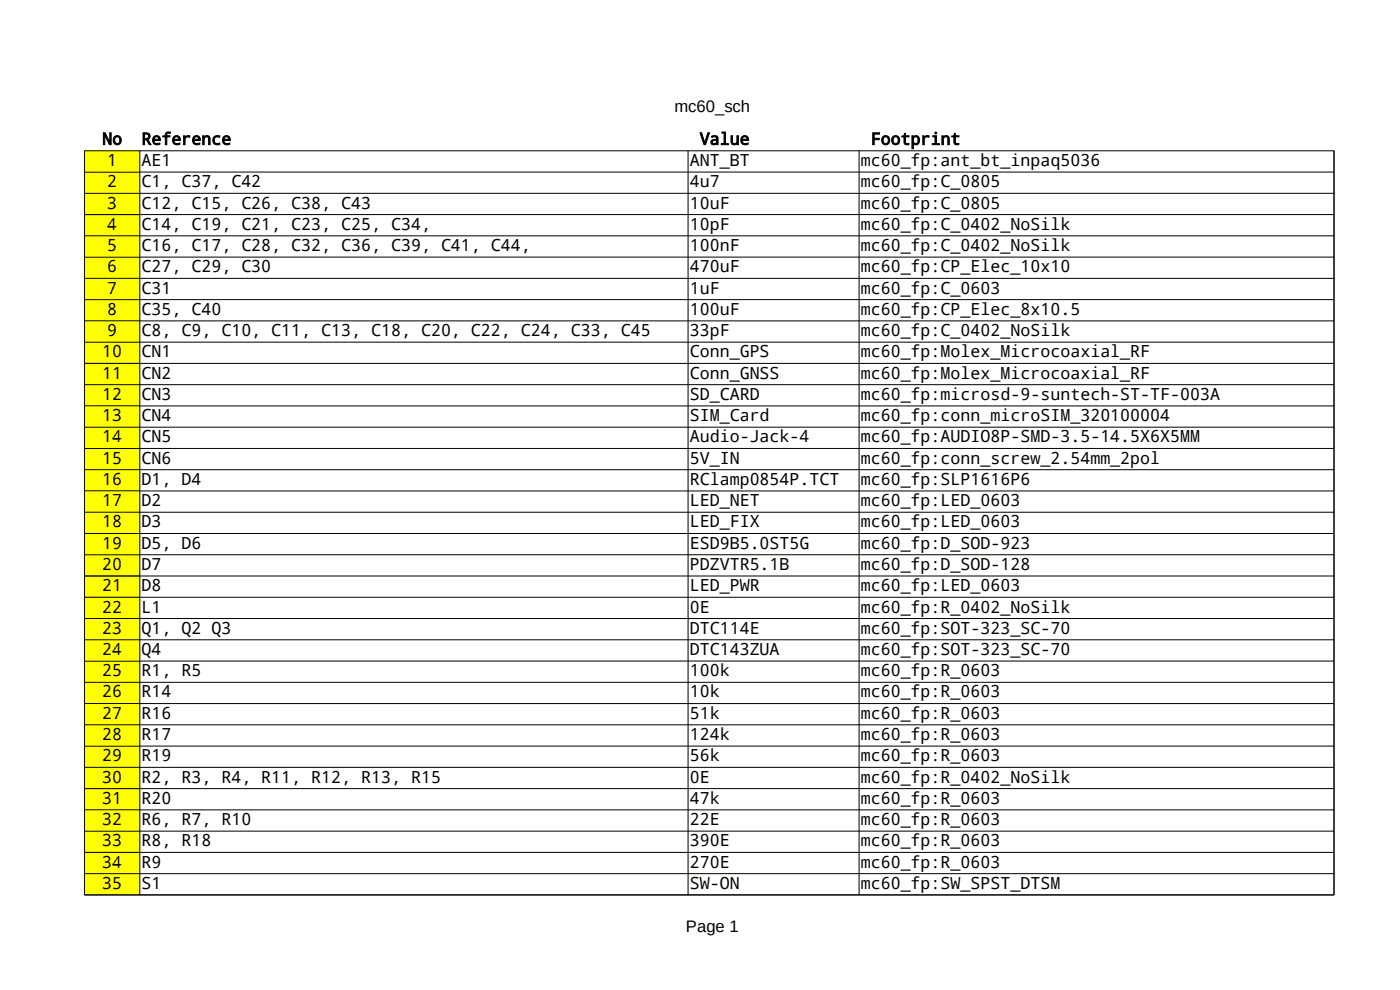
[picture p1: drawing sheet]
<svg xmlns="http://www.w3.org/2000/svg" width="297mm" height="210mm" viewBox="0 0 297 210" stroke-linecap="round" stroke-linejoin="round" font-family="sans-serif">
<defs><g id="words">
<g font-size="3.5">
<text x="143.1" y="23.7">mc60_sch</text>
<text x="21.7" y="30.7">No</text>
<text x="22.7" y="35.2">1</text>
<text x="30" y="30.7">Reference</text>
<text x="30" y="35.2">AE1</text>
<text x="146.3" y="35.2">ANT_BT</text>
<text x="148.4" y="30.7">Value</text>
<text x="182.6" y="35.2">mc60_fp:ant_bt_inpaq5036</text>
<text x="184.7" y="30.7">Footprint</text>
<text x="22.7" y="39.7">2</text>
<text x="30" y="39.7">C1, C37, C42</text>
<text x="146.3" y="39.7">4u7</text>
<text x="182.6" y="39.7">mc60_fp:C_0805</text>
<text x="22.7" y="44.2">3</text>
<text x="30" y="44.2">C12, C15, C26, C38, C43</text>
<text x="146.3" y="44.2">10uF</text>
<text x="182.6" y="44.2">mc60_fp:C_0805</text>
<text x="22.7" y="48.8">4</text>
<text x="22.7" y="53.2">5</text>
<text x="30" y="48.8">C14, C19, C21, C23, C25, C34,</text>
<text x="30" y="53.2">C16, C17, C28, C32, C36, C39, C41, C44,</text>
<text x="146.3" y="48.8">10pF</text>
<text x="146.3" y="53.2">100nF</text>
<text x="182.6" y="48.8">mc60_fp:C_0402_NoSilk</text>
<text x="182.6" y="53.2">mc60_fp:C_0402_NoSilk</text>
<text x="22.7" y="57.8">6</text>
<text x="30" y="57.8">C27, C29, C30</text>
<text x="146.3" y="57.8">470uF</text>
<text x="182.6" y="57.8">mc60_fp:CP_Elec_10x10</text>
<text x="22.7" y="62.3">7</text>
<text x="30" y="62.3">C31</text>
<text x="146.3" y="62.3">1uF</text>
<text x="182.6" y="62.3">mc60_fp:C_0603</text>
<text x="22.7" y="66.8">8</text>
<text x="22.7" y="71.3">9</text>
<text x="30" y="66.8">C35, C40</text>
<text x="30" y="71.3">C8, C9, C10, C11, C13, C18, C20, C22, C24, C33, C45</text>
<text x="146.3" y="66.8">100uF</text>
<text x="146.3" y="71.3">33pF</text>
<text x="182.6" y="66.8">mc60_fp:CP_Elec_8x10.5</text>
<text x="182.6" y="71.3">mc60_fp:C_0402_NoSilk</text>
<text x="21.7" y="75.8">10</text>
<text x="30" y="75.8">CN1</text>
<text x="146.3" y="75.8">Conn_GPS</text>
<text x="182.6" y="75.8">mc60_fp:Molex_Microcoaxial_RF</text>
<text x="21.7" y="80.3">11</text>
<text x="30" y="80.3">CN2</text>
<text x="146.3" y="80.3">Conn_GNSS</text>
<text x="182.6" y="80.3">mc60_fp:Molex_Microcoaxial_RF</text>
<text x="21.7" y="84.8">12</text>
<text x="21.7" y="89.3">13</text>
<text x="30" y="84.8">CN3</text>
<text x="30" y="89.3">CN4</text>
<text x="146.3" y="84.8">SD_CARD</text>
<text x="146.3" y="89.3">SIM_Card</text>
<text x="182.6" y="84.8">mc60_fp:microsd-9-suntech-ST-TF-003A</text>
<text x="182.6" y="89.3">mc60_fp:conn_microSIM_320100004</text>
<text x="21.7" y="93.8">14</text>
<text x="30" y="93.8">CN5</text>
<text x="146.3" y="93.8">Audio-Jack-4</text>
<text x="182.6" y="93.8">mc60_fp:AUDIO8P-SMD-3.5-14.5X6X5MM</text>
<text x="21.7" y="98.4">15</text>
<text x="30" y="98.4">CN6</text>
<text x="146.3" y="98.4">5V_IN</text>
<text x="182.6" y="98.4">mc60_fp:conn_screw_2.54mm_2pol</text>
<text x="21.7" y="102.9">16</text>
<text x="21.7" y="107.4">17</text>
<text x="30" y="102.9">D1, D4</text>
<text x="30" y="107.4">D2</text>
<text x="146.3" y="102.9">RClamp0854P.TCT</text>
<text x="146.3" y="107.4">LED_NET</text>
<text x="182.6" y="102.9">mc60_fp:SLP1616P6</text>
<text x="182.6" y="107.4">mc60_fp:LED_0603</text>
<text x="21.7" y="111.9">18</text>
<text x="30" y="111.9">D3</text>
<text x="146.3" y="111.9">LED_FIX</text>
<text x="182.6" y="111.9">mc60_fp:LED_0603</text>
<text x="21.7" y="116.4">19</text>
<text x="30" y="116.4">D5, D6</text>
<text x="146.3" y="116.4">ESD9B5.0ST5G</text>
<text x="182.6" y="116.4">mc60_fp:D_SOD-923</text>
<text x="21.7" y="120.9">20</text>
<text x="21.7" y="125.4">21</text>
<text x="30" y="120.9">D7</text>
<text x="30" y="125.4">D8</text>
<text x="146.3" y="120.9">PDZVTR5.1B</text>
<text x="146.3" y="125.4">LED_PWR</text>
<text x="182.6" y="120.9">mc60_fp:D_SOD-128</text>
<text x="182.6" y="125.4">mc60_fp:LED_0603</text>
<text x="21.7" y="129.9">22</text>
<text x="30" y="129.9">L1</text>
<text x="146.3" y="129.9">0E</text>
<text x="182.6" y="129.9">mc60_fp:R_0402_NoSilk</text>
<text x="21.7" y="134.4">23</text>
<text x="30" y="134.4">Q1, Q2 Q3</text>
<text x="146.3" y="134.4">DTC114E</text>
<text x="182.6" y="134.4">mc60_fp:SOT-323_SC-70</text>
<text x="21.7" y="138.9">24</text>
<text x="21.7" y="143.4">25</text>
<text x="30" y="138.9">Q4</text>
<text x="30" y="143.4">R1, R5</text>
<text x="146.3" y="138.9">DTC143ZUA</text>
<text x="146.3" y="143.4">100k</text>
<text x="182.6" y="138.9">mc60_fp:SOT-323_SC-70</text>
<text x="182.6" y="143.4">mc60_fp:R_0603</text>
<text x="21.7" y="148">26</text>
<text x="30" y="148">R14</text>
<text x="146.3" y="148">10k</text>
<text x="182.6" y="148">mc60_fp:R_0603</text>
<text x="21.7" y="152.5">27</text>
<text x="30" y="152.5">R16</text>
<text x="146.3" y="152.5">51k</text>
<text x="182.6" y="152.5">mc60_fp:R_0603</text>
<text x="21.7" y="157">28</text>
<text x="21.7" y="161.5">29</text>
<text x="30" y="157">R17</text>
<text x="30" y="161.5">R19</text>
<text x="146.3" y="157">124k</text>
<text x="146.3" y="161.5">56k</text>
<text x="182.6" y="157">mc60_fp:R_0603</text>
<text x="182.6" y="161.5">mc60_fp:R_0603</text>
<text x="21.7" y="166">30</text>
<text x="30" y="166">R2, R3, R4, R11, R12, R13, R15</text>
<text x="146.3" y="166">0E</text>
<text x="182.6" y="166">mc60_fp:R_0402_NoSilk</text>
<text x="21.7" y="170.5">31</text>
<text x="30" y="170.5">R20</text>
<text x="146.3" y="170.5">47k</text>
<text x="182.6" y="170.5">mc60_fp:R_0603</text>
<text x="21.7" y="175">32</text>
<text x="21.7" y="179.5">33</text>
<text x="30" y="175">R6, R7, R10</text>
<text x="30" y="179.5">R8, R18</text>
<text x="146.3" y="175">22E</text>
<text x="146.3" y="179.5">390E</text>
<text x="182.6" y="175">mc60_fp:R_0603</text>
<text x="182.6" y="179.5">mc60_fp:R_0603</text>
<text x="21.7" y="184">34</text>
<text x="30" y="184">R9</text>
<text x="146.3" y="184">270E</text>
<text x="182.6" y="184">mc60_fp:R_0603</text>
<text x="21.7" y="188.6">35</text>
<text x="30" y="188.6">S1</text>
<text x="146.3" y="188.6">SW-ON</text>
<text x="182.6" y="188.6">mc60_fp:SW_SPST_DTSM</text>
<text x="145.5" y="197.7">Page 1</text>
</g>
</g></defs>
<path d="M17.9 32h11.7v157.8h-11.7z" fill-rule="evenodd" fill="#ff0"/>
<g fill="none" stroke="#000" stroke-width=".21">
<path d="M17.9 36.5h265.1M29.7 32v157.9M146 32v157.9M182.2 32v157.9M17.9 41h265.1M17.9 45.5h265.1M17.9 50h265.1M17.9 54.5h265.1M17.9 59.1h265.1M17.9 63.6h265.1M17.9 68.1h265.1M17.9 72.6h265.1"/>
<path d="M17.9 77.1h265.1M17.9 81.6h265.1M17.9 86.1h265.1M17.9 90.6h265.1M17.9 95.1h265.1M17.9 99.6h265.1M17.9 104.2h265.1M17.9 108.7h265.1M17.9 113.2h265.1M17.9 117.7h265.1M17.9 122.2h265.1M17.9 126.7h265.1"/>
<path d="M17.9 131.2h265.1M17.9 135.7h265.1M17.9 140.2h265.1M17.9 144.7h265.1M17.9 149.3h265.1M17.9 153.8h265.1M17.9 158.3h265.1M17.9 162.8h265.1M17.9 167.3h265.1M17.9 171.8h265.1M17.9 176.3h265.1M17.9 180.8h265.1"/>
<path d="M17.9 185.3h265.1M17.9 189.8h265.1M17.9 189.9v-157.9h265.1v157.9"/>
</g>
<use href="#words"/>
</svg>
